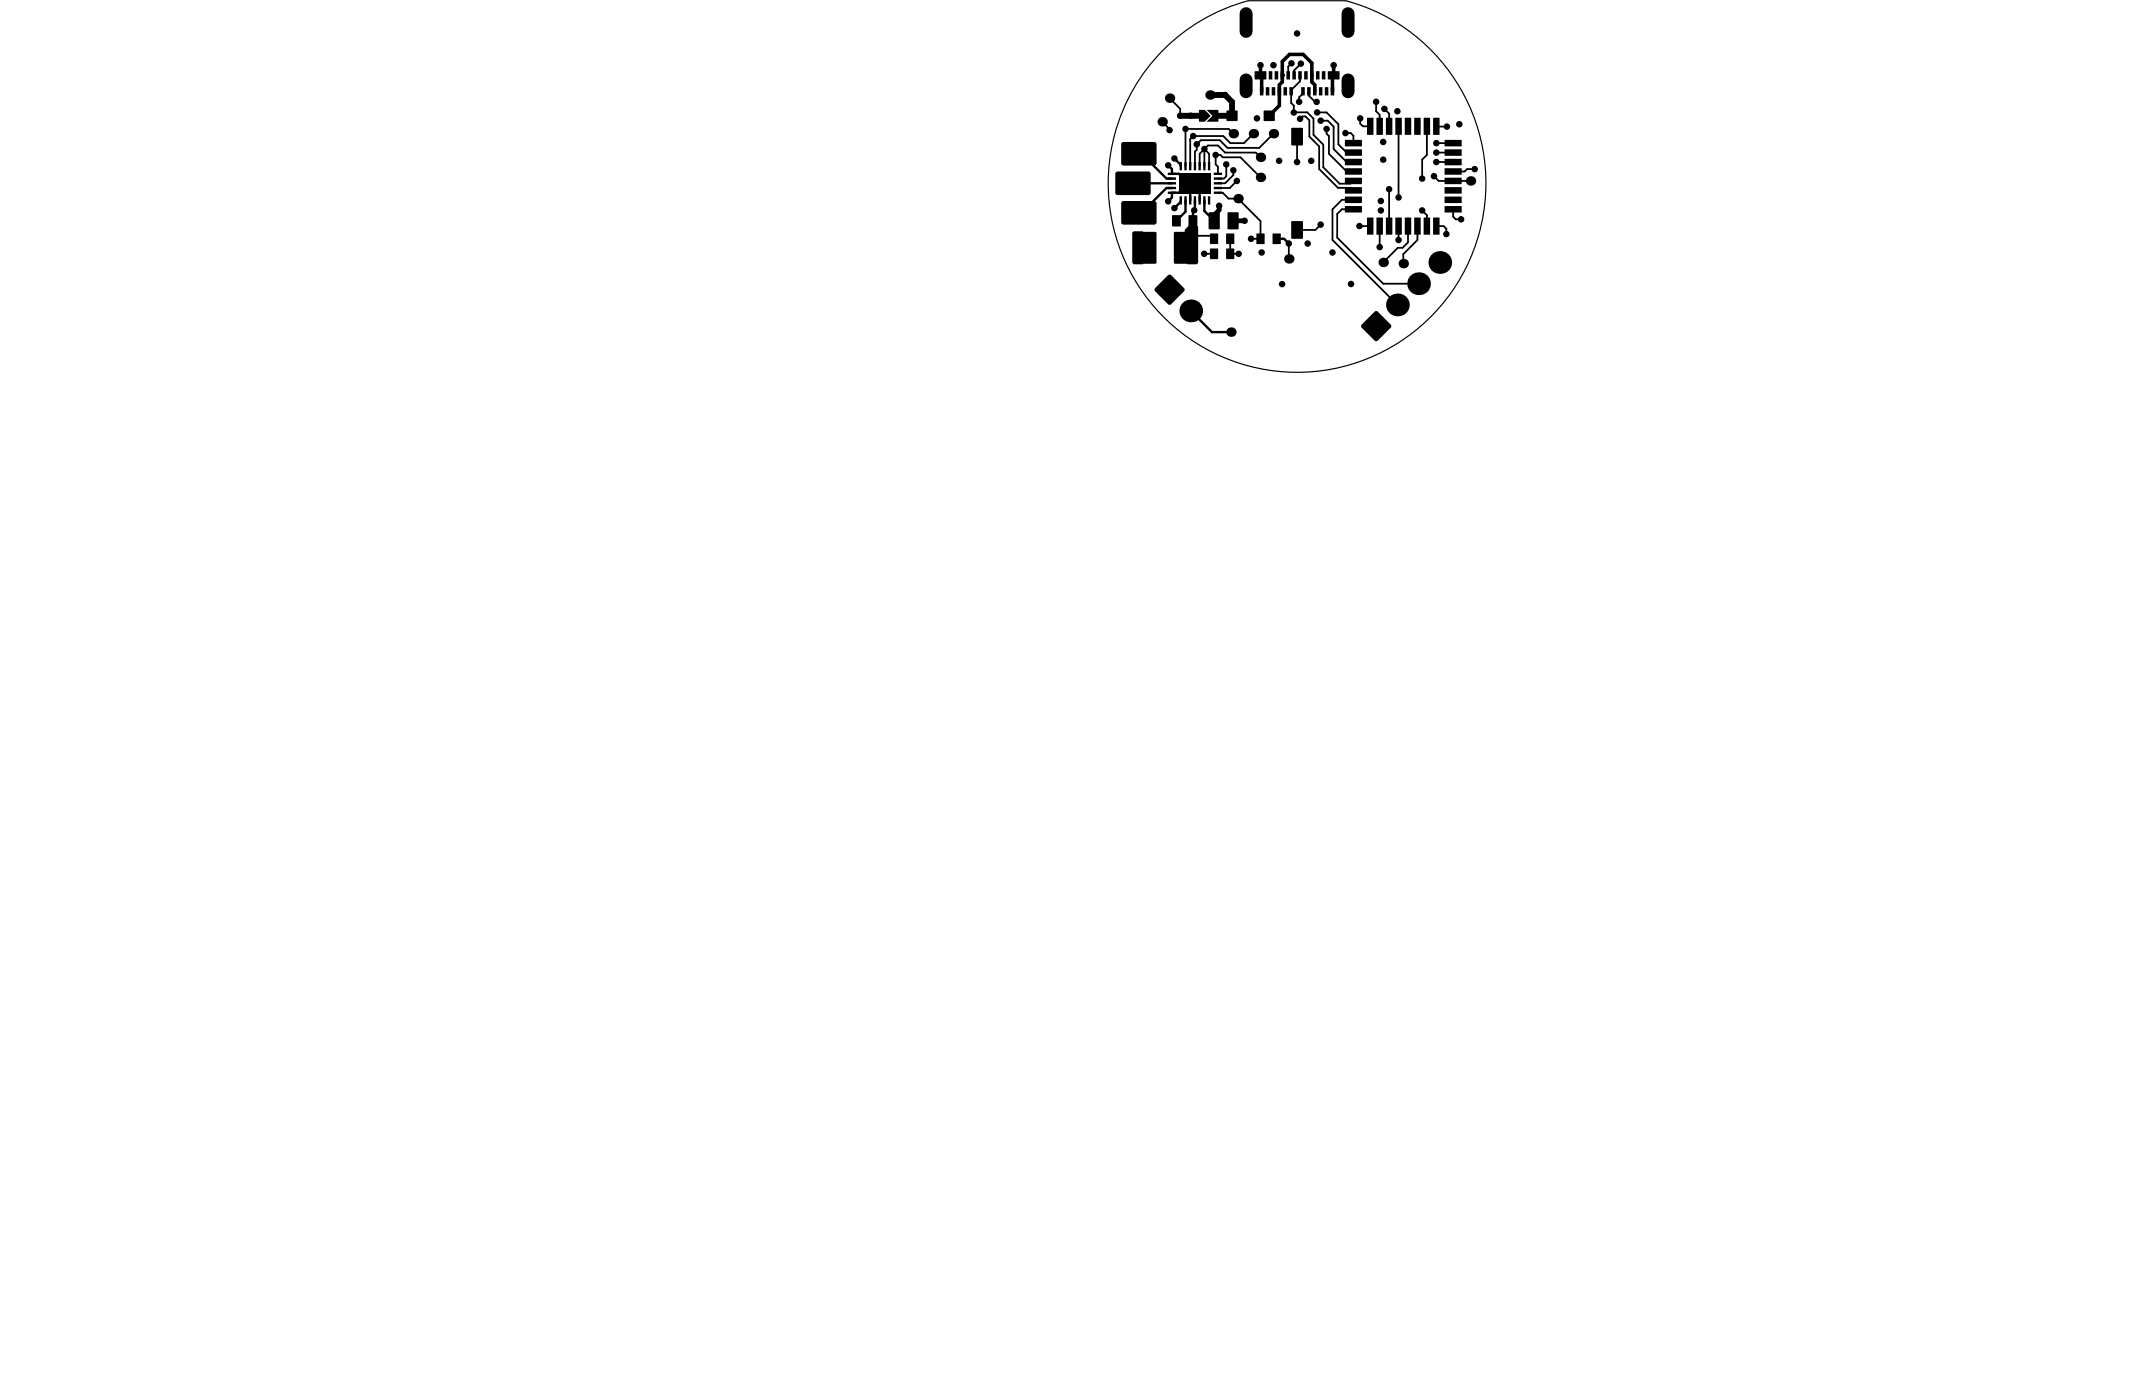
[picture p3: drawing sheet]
<svg xmlns="http://www.w3.org/2000/svg" width="302mm" height="195mm" viewBox="0 0 302 195" stroke-linecap="round" stroke-linejoin="round" font-family="sans-serif">
<circle cx="183" cy="25.9" r="26.7" fill="none" stroke="#000" stroke-width=".17"/>
<g fill="#000">
<path d="M169.2 15.5h.8l.8 .8-.8 .9-.8-.1zM170.2 15.5h1.7v1.6l-1.7 .1 .9-.9zM173.1 15.6h.1v.1h-.2zM173 16.9h.2v.2zM174.5 16.9h.1l-.1 .2zM174.5 15.6l.1 .1h-.1zM177 11.1h.1v.1zM177 10.1l.1-.1v.2h-.1zM177.7 13.4l.1 .1zM178.3 15.6h.1v.1h-.1zM178.3 16.9h.1v.2zM178.5 11.1h.2l-.2 .1z"/>
<path d="M178.5 10l.2 .2h-.2zM178.6 13.4v.1zM179 12.3h.1zM179.4 10l.1 .1zM179.4 13.4l.1 .1zM179.7 16.9h.1l-.1 .2zM179.7 15.6l.1 .1h-.1zM179.8 11.2h.1zM180.3 10v.1zM180.2 13.4l.1 .1zM181.1 10l.1 .1zM181.1 13.4v.1z"/>
<path d="M181.5 12.3h.1zM181.9 10l.1 .1zM181.9 13.4l.1 .1zM182.2 18.1l.1-.1v.2h-.1zM182.3 11.2h.1zM182.8 10v.1zM183.6 10l.1 .1zM183.6 13.4v.1zM183.7 18l.1 .2h-.1zM184 12.3h.1zM184.4 10l.1 .1zM184.4 13.4l.1 .1z"/>
<path d="M184.8 11.2h.1zM185.3 10v.1zM185.2 13.4l.1 .1zM186.1 10l.1 .1zM186.1 13.4v.1zM186.5 12.3h.1zM186.9 10l.1 .1zM186.9 13.4l.1 .1zM187.3 11.1h.1v.1zM187.4 10.1v-.1v.2h-.1zM187.7 13.4l.1 .1zM188.9 11.1h.1l-.1 .1z"/>
<path d="M188.9 10l.1 .2h-.1zM192.1 19.7v.1zM192.9 18.9v.1zM192.9 16.6v.1zM193.7 18.9h.1l-.1 .1zM193.7 16.6l.1 .1zM194.2 18.9l.1 .1zM194.2 16.6l.1 .1zM195 18.9h.1l-.1 .1zM195 16.6l.1 .1zM195.5 18.9l.1 .1zM195.5 16.6l.1 .1z"/>
<path d="M196.3 18.9h.1l-.1 .1zM196.3 16.6l.1 .1zM196.8 18.9l.1 .1zM196.9 16.6v.1zM197.7 18.9h.1l-.1 .1zM197.7 16.6l.1 .1zM198.2 18.9l.1 .1zM198.2 16.6l.1 .1zM199 18.9h.1l-.1 .1zM199 16.6l.1 .1zM199.5 18.9l.1 .1zM199.5 16.6l.1 .1z"/>
<path d="M200.3 18.9h.1l-.1 .1zM200.3 16.6l.1 .1zM200.8 18.9l.1 .1zM200.9 16.6v.1zM201.7 18.9h.1l-.1 .1zM201.7 16.6l.1 .1zM202.2 18.9l.1 .1zM202.2 16.6l.1 .1zM203 18.9h.1l-.1 .1zM203 16.6l.1 .1zM203.8 19.8h.1zM206.1 19.7l.1 .1z"/>
<path d="M157.5 24.2h.2v.3h-.4zM157.3 27.2h.4v.3h-.2zM158.3 20.1l.2-.1v.4h-.3zM158.2 23h.3v.4l-.3-.2zM158.3 28.4h.2v.3h-.3zM158.2 31.4h.3v.3l-.3-.2zM161.3 32.8l.1-.1v.2h-.2zM161.2 37h.2v.2zM159.9 32.6h1.3l.4 .5v3.8l-.4 .4h-1.3l-.2-.3v-4.1zM162 27.2h.3l-.1 .3h-.2zM162 24.2l.3 .2v.1h-.3zM162.8 23h.4l-.2 .3-.2 .1z"/>
<path d="M162.8 20l.3 .2 .1 .2h-.4zM162.8 31.4h.4l-.2 .3h-.2zM162.8 28.4l.3 .1 .1 .2h-.4zM163 32.7l.2 .2h-.2zM163 37h.2l-.2 .2zM164.8 38.8h.3h.1l-.2 .3zM165.4 30.4h.1v.1h-.2zM165.3 31.8h.2v.2zM165.7 32.8l.1-.1v.2h-.2zM165.6 37h.2v.2zM166.5 30.4l.1 .1h-.1zM166.5 31.8h.1l-.1 .2z"/>
<path d="M167.4 32.7l.2 .2h-.2zM167.4 37h.2l-.2 .2zM167.7 30.4h.1v.1h-.1zM167.7 31.8h.1v.2zM168.8 30.4l.1 .1h-.1zM168.8 31.8h.1l-.1 .2zM167.8 31.8h1l.2 .2v5.1l-.2 .2h-1.2l-.5-.4v-4.5zM170.6 30l.1-.1v.2h-.2zM170.5 32.2h.2v.2zM170.7 34.3h.1v.1zM170.7 33l.1-.1v.2h-.1zM170.7 35.1h.1v.1h-.1z"/>
<path d="M170.7 36.4h.1v.2zM171.7 34.3h.2l-.2 .1zM171.7 32.9l.2 .2h-.2zM171.7 35.1l.2 .1h-.2zM171.7 36.4h.2l-.2 .2zM171.9 29.9l.2 .2h-.2zM171.9 32.2h.2l-.2 .2zM173 34.3h.1v.1zM173 33l.1-.1v.2h-.1zM173 35.1h.1v.1h-.1zM173 36.4h.1v.2zM173.2 30l.1-.1v.2h-.1z"/>
<path d="M173.2 32.2h.1v.2zM174 34.3h.1l-.1 .1zM174 32.9l.1 .2h-.1zM174 35.1l.1 .1h-.1zM174 36.4h.1l-.1 .2zM174.6 29.9l.2 .2h-.2zM174.6 32.2h.2l-.2 .2zM177.3 33l.1-.1v.2h-.2zM177.2 34.3h.2v.1zM178.3 32.9l.1 .2h-.1zM178.3 34.3h.1l-.1 .1zM179.6 33v-.1v.2h-.1z"/>
<path d="M179.5 34.3h.1v.1zM180.6 32.9l.1 .2h-.1zM180.6 34.3h.1l-.1 .1zM182.2 20.4h.1v.1zM182.2 31.2h.1v.2h-.1zM182.2 33.5h.1v.2zM183.7 20.4h.1l-.1 .1zM183.7 33.5h.1l-.1 .2zM183.7 31.2l.1 .2h-.1zM189.7 20.6l.1 .1zM189.8 21.1v.1zM189.7 21.9l.1 .1z"/>
<path d="M189.8 22.4v.1zM189.7 23.2l.1 .1zM189.7 24.6l.1 .1zM189.8 25.1v.1zM189.7 25.9l.1 .1zM189.8 26.4v.1zM189.7 27.2l.1 .1zM189.7 28.6l.1 .1zM189.8 29.1v.1zM189.7 29.9l.1 .1zM192.1 20.6v.1zM192.1 21.9v.1z"/>
<path d="M192.1 21.1v.1zM192.1 23.2v.1zM192.1 22.4v.1zM192.1 24.6v.1zM192.1 23.7v.1zM192.1 25.9v.1zM192.1 25.1v.1zM192.1 27.2v.1zM192.1 26.4v.1zM192.1 28.6v.1zM192.1 27.7v.1zM192.1 29.9v.1z"/>
<path d="M192.1 29.1v.1zM192.9 33v.1zM192.9 30.7v.1zM193.7 33h.1l-.1 .1zM193.7 30.7l.1 .1zM194.2 33l.1 .1zM194.2 30.7l.1 .1zM195 33h.1l-.1 .1zM195 30.7l.1 .1zM195.5 33l.1 .1zM195.5 30.7l.1 .1zM196.3 33h.1l-.1 .1z"/>
<path d="M196.3 30.7l.1 .1zM196.8 33l.1 .1zM196.9 30.7v.1zM197.7 33h.1l-.1 .1zM197.7 30.7l.1 .1zM198.2 33l.1 .1zM198.2 30.7l.1 .1zM199 33h.1l-.1 .1zM199 30.7l.1 .1zM199.5 33l.1 .1zM199.5 30.7l.1 .1zM200.3 33h.1l-.1 .1z"/>
<path d="M200.3 30.7l.1 .1zM200.8 33l.1 .1zM200.9 30.7v.1zM201.7 33h.1l-.1 .1zM201.7 30.7l.1 .1zM202.2 33l.1 .1zM202.2 30.7l.1 .1zM203 33h.1l-.1 .1zM203 30.7l.1 .1zM203.8 29.1l.1 .1zM203.8 29.9l.1 .1zM203.8 27.8h.1z"/>
<path d="M203.8 28.6l.1 .1zM203.8 26.4l.1 .1zM203.8 27.2l.1 .1zM203.8 25.1l.1 .1zM203.8 25.9l.1 .1zM203.8 23.8h.1zM203.8 24.6l.1 .1zM203.8 22.4l.1 .1zM203.8 23.2l.1 .1zM203.8 21.1l.1 .1zM203.8 21.9l.1 .1zM203.8 20.6l.1 .1z"/>
<path d="M206.1 29.9h.1l-.1 .1zM206.1 29.1l.1 .1zM206.1 28.6h.1l-.1 .1zM206.1 27.7l.1 .1zM206.1 27.2h.1l-.1 .1zM206.1 26.4l.1 .1zM206.1 25.9h.1l-.1 .1zM206.1 25.1l.1 .1zM206.1 24.6h.1l-.1 .1zM206.1 23.7l.1 .1zM206.1 23.2h.1l-.1 .1zM206.1 22.4l.1 .1z"/>
<path d="M206.1 21.9h.1l-.1 .1zM206.1 21.1l.1 .1zM206.1 20.6h.1l-.1 .1zM163 40.7l.2 .2-.2 .2-.1-.1zM165 42.7l.2 .2-.1 .1-.3-.1zM167 40.7l.1 .3-.1 .1-.2-.2zM192.1 45.8l.2 .2-.2 .2-.1-.3zM193.9 44l.3-.1 .2 .1-.2 .2zM194.2 47.8l.2 .3h-.2h-.3zM196.2 45.8l.1 .3-.1 .1-.2-.2z"/>
<circle cx="164" cy="17.2" r=".67"/>
<circle cx="165" cy="18.4" r=".46"/>
<circle cx="165" cy="13.9" r=".67"/>
<circle cx="166.5" cy="16.3" r=".46"/>
<circle cx="167.2" cy="18.2" r=".46"/>
<circle cx="168" cy="16.3" r=".46"/>
<circle cx="168.3" cy="19.2" r=".46"/>
<circle cx="170.7" cy="13.4" r=".67"/>
<circle cx="172.8" cy="13.4" r=".46"/>
<circle cx="174" cy="18.9" r=".67"/>
<circle cx="176.8" cy="18.9" r=".67"/>
<circle cx="177.3" cy="16.7" r=".46"/>
<circle cx="177.8" cy="9.2" r=".46"/>
<circle cx="179.7" cy="9.2" r=".46"/>
<circle cx="179.7" cy="18.9" r=".67"/>
<circle cx="180.9" cy="10.6" r=".25"/>
<circle cx="182.2" cy="8.9" r=".46"/>
<circle cx="182.5" cy="15.9" r=".46"/>
<circle cx="183" cy="4.7" r=".46"/>
<circle cx="183.3" cy="14.4" r=".46"/>
<circle cx="183.4" cy="16.8" r=".46"/>
<circle cx="183.5" cy="9" r=".46"/>
<circle cx="185.8" cy="14.4" r=".46"/>
<circle cx="185.8" cy="15.9" r=".46"/>
<circle cx="186.3" cy="17" r=".46"/>
<circle cx="187.2" cy="18.2" r=".46"/>
<circle cx="188.1" cy="9.2" r=".46"/>
<circle cx="189.8" cy="18.8" r=".46"/>
<circle cx="191.9" cy="16.7" r=".46"/>
<circle cx="194.1" cy="14.4" r=".46"/>
<circle cx="195.3" cy="15.4" r=".46"/>
<circle cx="197.1" cy="15.7" r=".46"/>
<circle cx="204.1" cy="17.9" r=".46"/>
<circle cx="205.9" cy="17.5" r=".46"/>
<circle cx="159.8" cy="25.9" r=".17"/>
<circle cx="160.4" cy="36.7" r=".46"/>
<circle cx="160.4" cy="35" r=".46"/>
<circle cx="160.4" cy="33.3" r=".46"/>
<circle cx="164.8" cy="28.4" r=".46"/>
<circle cx="164.8" cy="23.3" r=".46"/>
<circle cx="165.7" cy="29.4" r=".46"/>
<circle cx="165.7" cy="22.4" r=".46"/>
<circle cx="168.4" cy="36.7" r=".46"/>
<circle cx="168.4" cy="35" r=".46"/>
<circle cx="168.4" cy="33.3" r=".46"/>
<circle cx="168.5" cy="29.7" r=".46"/>
<circle cx="168.8" cy="20.4" r=".46"/>
<circle cx="169.9" cy="35.8" r=".46"/>
<circle cx="169.9" cy="21" r=".46"/>
<circle cx="171.5" cy="21.9" r=".46"/>
<circle cx="172" cy="29" r=".46"/>
<circle cx="173" cy="23.2" r=".46"/>
<circle cx="174" cy="24" r=".46"/>
<circle cx="174.5" cy="25.5" r=".46"/>
<circle cx="174.7" cy="28" r=".67"/>
<circle cx="174.7" cy="35.8" r=".46"/>
<circle cx="175.6" cy="31.2" r=".46"/>
<circle cx="176.5" cy="33.7" r=".46"/>
<circle cx="177.8" cy="22.2" r=".67"/>
<circle cx="177.8" cy="25" r=".67"/>
<circle cx="178" cy="35.6" r=".46"/>
<circle cx="180.5" cy="22.7" r=".46"/>
<circle cx="181.8" cy="34.4" r=".46"/>
<circle cx="181.8" cy="36.5" r=".67"/>
<circle cx="183" cy="22.9" r=".46"/>
<circle cx="184.5" cy="34.4" r=".46"/>
<circle cx="185" cy="22.7" r=".46"/>
<circle cx="186.3" cy="31.7" r=".46"/>
<circle cx="188" cy="35.6" r=".46"/>
<circle cx="191.8" cy="31.9" r=".46"/>
<circle cx="194.6" cy="34.9" r=".46"/>
<circle cx="194.8" cy="28.4" r=".46"/>
<circle cx="194.8" cy="29.7" r=".46"/>
<circle cx="195.1" cy="20" r=".46"/>
<circle cx="195.1" cy="22.5" r=".46"/>
<circle cx="195.1" cy="37" r=".67"/>
<circle cx="196" cy="26.7" r=".46"/>
<circle cx="197.3" cy="33.9" r=".46"/>
<circle cx="197.3" cy="27.9" r=".46"/>
<circle cx="198" cy="37.2" r=".67"/>
<circle cx="200.6" cy="29.7" r=".46"/>
<circle cx="200.6" cy="25.2" r=".46"/>
<circle cx="202.3" cy="24.9" r=".46"/>
<circle cx="202.6" cy="21.5" r=".46"/>
<circle cx="202.6" cy="22.9" r=".46"/>
<circle cx="202.6" cy="20.2" r=".46"/>
<circle cx="203.1" cy="37" r="1.6"/>
<circle cx="204" cy="33" r=".46"/>
<circle cx="206.1" cy="30.9" r=".46"/>
<circle cx="207.5" cy="25.5" r=".67"/>
<circle cx="208" cy="23.9" r=".46"/>
<circle cx="168" cy="43.9" r="1.6"/>
<circle cx="173.7" cy="46.9" r=".67"/>
<circle cx="180.9" cy="40.1" r=".46"/>
<circle cx="190.6" cy="40.1" r=".46"/>
<circle cx="197.1" cy="43" r="1.6"/>
<circle cx="200.1" cy="40" r="1.6"/>
</g>
<g fill="none" stroke="#000" stroke-width=".25">
<path d="M164 17.2l1 1v.2M165 13.9l1.5 1.4v1M174 18.9l-.7-.7h-6.1v5.2M176.8 18.9l-1.3 1.3h-1.9l-1-1h-4.3l-.4 .4v3.8M179.7 18.9l-2 2h-4.5l-1.1-1.1h-2.7l-.6 .6v.7l-.2 .3v2M182.2 8.9l-.5 .5v1.2M183 19.3v3.6M183.4 10.6v.9l-1.2 1.2v1.8l.3 .4v1l1.9-.1 .9 .9v2.3l1.4 1.4v3.2l2.3 2.3h1.5l.4-.4M183.4 16.8l.3-.4h.5l.5 .6v2.3l1.4 1.4v3.1l2.7 2.7h1.8l.3 .3M183.5 9l-.9 .9v.7M183.8 12.9v.3l-.5 .5v.7M184.7 12.9v.6l.8 .9h.3"/>
<path d="M185.8 15.9h1.4l1.6 1.6v2.9l1.2 1.1h.9M186.3 17h1l.8 .9v3.1l1.9 1.9h.9M187.2 18.2v.7l.3 .3v2.5l2.5 2.5h.9M189.8 18.8h.8l.3 .4v1M191.9 16.7v.7l.4 .4h1M194.1 14.4v1.3l.5 .5v1.6M195.3 15.4l.7 .6v1.8M197.3 17.8v10.1M201.3 17.8v4.1l-.7 .6v2.7M202.6 17.8l1.5 .1M168.4 33.3h2.5l.4 .4M168.6 29.6l-.1 .1"/>
<path d="M169.9 35.8h1.4M169.9 23.4v-2.4l.7 .7v1.7M171.8 24.5v-1l-.3-.3v-1.3h.7l.3 .3h2.5l2.8 2.8M171.8 27.2h.7l.8 .8h1.4l3.1 3.2v2.5M173 23.2v1.7l-.3 .3h-.9M173.6 33.7v2.1h1.1M174 24v.7l-1.2 1.2h-1M174.5 25.5l-1 1h-1.7M176.5 33.7h1.3M177.8 22.2l-.6-.7h-4.4l-1-1h-1.4l-1.2 1.2v1.7M177.8 33.7h.1M181.8 34.4v2.1"/>
<path d="M186.3 31.7l-.7 .7h-2.6M190.9 29.5h-1.6l-.7 .7v3.3l6.5 6.5h5M190.9 28.2h-1.6l-1.3 1.3v4.4l9.1 9.1M191.8 31.9h1.5M194.6 31.9v3M196 26.7v5.2M197.3 31.9v2M198.6 31.9v2.3l-.7 .8h-.7l-2.1 2M200 31.9v2l-2 2v1.3M200.6 29.7l.7 .7v1.5M202.3 24.9l.7 .6h4.5M202.6 21.5h2.4"/>
<path d="M202.6 31.9h1.1l.3 .4v.7M202.6 20.2h2.4M202.6 22.9h2.4M205 29.5v1.1l.4 .3h.7M208 23.9h-1l-.4 .3h-1.6"/>
</g>
<g fill="none" stroke="#000" stroke-width=".33">
<path d="M159.8 25.9h5.5M160.7 21.7h.4l3.5 3.5h.7M164.8 23.3l.5 .6v.6h1l1.3 1.4M165.3 26.5h-.7l-3.5 3.5h-.4M165.7 22.4l.9 .9v.1M166.6 28.3v.2l-.9 .9M167.2 28.3v1.6l-1.2 1.3M167.6 25.9l-1.3 1.3h-1v.7l-.5 .5M167.6 25.9h1M168.5 29.7l-.2 .2v1.3M168.5 29.7h.1M168.6 28.3v1.3"/>
<path d="M168.6 25.9l.6 .6v1.8M168.6 25.9l-.7 .6v1.8M169.9 28.3v1.5l1.4 1.4M180.1 33.7h1.1l.6 .7M168 43.9l3 3h2.7"/>
</g>
<path d="M177.8 9.2v1.4l.2 .2v2.1M185.5 12.9v-.9l-.4-.4v-2.7l-1.2-1.2h-2l-1 1v2.9l-.4 .4v2.9l-1.4 1.4M188.1 9.2v1.4l-.1 .2v2.1" fill="none" stroke="#000" stroke-width=".5"/>
<path d="M166.5 16.3h3.5M170.7 13.4h2.1l1 1v1.9h-2.1" fill="none" stroke="#000" stroke-width=".83"/>
<path d="M172 29v.6l-.7 .7v.9M174 31.2h1.6" fill="none" stroke="#000" stroke-width=".67"/>
<g fill="#000">
<path d="M173.2 15.6h1.3l.1 .1v1.2l-.1 .2h-1.3l-.2-.2v-1.2z" fill-rule="evenodd"/>
<path d="M177.1 10h1.4l.2 .2v.9l-.2 .1h-1.4l-.1-.1v-.9z" fill-rule="evenodd"/>
<path d="M177.8 12.3h.4v1.2l-.5-.1z" fill-rule="evenodd"/>
<path d="M178.3 15.7l.1-.1h1.3l.1 .1v1.2l-.1 .2h-1.3l-.1-.2z" fill-rule="evenodd"/>
<path d="M178.6 12.3h.5l-.1 1.2-.4-.1z" fill-rule="evenodd"/>
<path d="M179 10l.5 .1-.1 1.1h-.4z" fill-rule="evenodd"/>
<path d="M179.5 12.3h.4v1.2l-.5-.1z" fill-rule="evenodd"/>
<path d="M179.8 10.1h.5v1.1h-.5z" fill-rule="evenodd"/>
<path d="M180.3 12.3h.4v1.2l-.5-.1z" fill-rule="evenodd"/>
<path d="M180.7 10l.5 .1-.1 1.1h-.4z" fill-rule="evenodd"/>
<path d="M181.1 12.3h.5l-.1 1.2-.4-.1z" fill-rule="evenodd"/>
<path d="M181.5 10l.5 .1-.1 1.1h-.4z" fill-rule="evenodd"/>
<path d="M182 12.3h.4v1.2l-.5-.1z" fill-rule="evenodd"/>
<path d="M182.2 18.2l.1-.2h1.4l.1 .2v2.2l-.1 .1h-1.4l-.1-.1z" fill-rule="evenodd"/>
<path d="M182.4 10l.4 .1v1.1h-.5z" fill-rule="evenodd"/>
<path d="M183.2 10.1h.5l-.1 1.1h-.4z" fill-rule="evenodd"/>
<path d="M183.6 12.3h.5l-.1 1.2-.4-.1z" fill-rule="evenodd"/>
<path d="M184 10l.5 .1-.1 1.1h-.4z" fill-rule="evenodd"/>
<path d="M184.5 12.3h.4v1.2l-.5-.1z" fill-rule="evenodd"/>
<path d="M184.9 10l.4 .1v1.1h-.5z" fill-rule="evenodd"/>
<path d="M185.3 12.3h.4v1.2l-.5-.1z" fill-rule="evenodd"/>
<path d="M185.7 10l.5 .1-.1 1.1h-.4z" fill-rule="evenodd"/>
<path d="M186.1 12.3h.5l-.1 1.2-.4-.1z" fill-rule="evenodd"/>
<path d="M186.5 10.1h.5l-.1 1.1h-.4z" fill-rule="evenodd"/>
<path d="M187 12.3h.4v1.2l-.5-.1z" fill-rule="evenodd"/>
<path d="M187.4 10h1.5l.1 .2v.9l-.1 .1h-1.5l-.1-.1v-.9z" fill-rule="evenodd"/>
<path d="M187.8 12.3h.4v1.2l-.5-.1z" fill-rule="evenodd"/>
<path d="M192.9 16.6h.8l.1 .1v2.2l-.1 .1h-.8v-.1v-2.2z" fill-rule="evenodd"/>
<path d="M194.3 16.6h.7l.1 .1v2.2l-.1 .1h-.7l-.1-.1v-2.2z" fill-rule="evenodd"/>
<path d="M195.6 16.6h.7l.1 .1v2.2l-.1 .1h-.7l-.1-.1v-2.2z" fill-rule="evenodd"/>
<path d="M196.9 16.6h.8l.1 .1v2.2l-.1 .1h-.8l-.1-.1v-2.2z" fill-rule="evenodd"/>
<path d="M198.3 16.6h.7l.1 .1v2.2l-.1 .1h-.7l-.1-.1v-2.2z" fill-rule="evenodd"/>
<path d="M199.6 16.6h.7l.1 .1v2.2l-.1 .1h-.7l-.1-.1v-2.2z" fill-rule="evenodd"/>
<path d="M200.9 16.6h.8l.1 .1v2.2l-.1 .1h-.8l-.1-.1v-2.2z" fill-rule="evenodd"/>
<path d="M202.3 16.6h.7l.1 .1v2.2l-.1 .1h-.7l-.1-.1v-2.2z" fill-rule="evenodd"/>
<path d="M157.7 24.2h4.3l.3 .3v2.7l-.3 .3h-4.3l-.4-.3v-2.7z" fill-rule="evenodd"/>
<path d="M158.5 20h4.3l.4 .4v2.6l-.4 .4h-4.3l-.3-.4v-2.6z" fill-rule="evenodd"/>
<path d="M158.5 28.4h4.3l.4 .3v2.7l-.4 .3h-4.3l-.3-.3v-2.7z" fill-rule="evenodd"/>
<path d="M161.4 32.7h1.6l.2 .2v4.1l-.2 .2h-1.6l-.2-.2v-4.1z" fill-rule="evenodd"/>
<path d="M164.8 24.4h1.1v.3h-1.1z" fill-rule="evenodd"/>
<path d="M164.8 25h1.1v.3l-1.1 .1z" fill-rule="evenodd"/>
<path d="M164.8 25.7h1.1v.3h-1.1z" fill-rule="evenodd"/>
<path d="M164.8 26.4h1.1v.3h-1.1z" fill-rule="evenodd"/>
<path d="M164.8 27h1.1v.3l-1.1 .1z" fill-rule="evenodd"/>
<path d="M165.3 30.5l.2-.1h1l.1 .1v1.3l-.1 .2h-1l-.2-.2z" fill-rule="evenodd"/>
<path d="M166.4 22.9h.3v1.1h-.3z" fill-rule="evenodd"/>
<path d="M166.4 27.7h.3v1.2l-.3-.1z" fill-rule="evenodd"/>
<path d="M167.1 22.9h.3v1.1h-.3z" fill-rule="evenodd"/>
<path d="M167.1 27.7h.3v1.2l-.3-.1z" fill-rule="evenodd"/>
<path d="M165.8 32.7h1.6l.2 .2v4.1l-.2 .2h-1.6l-.2-.2v-4.1z" fill-rule="evenodd"/>
<path d="M167.8 22.9h.3l-.1 1.1h-.3z" fill-rule="evenodd"/>
<path d="M167.8 27.7h.3l-.1 1.2-.3-.1z" fill-rule="evenodd"/>
<path d="M168.4 22.9h.3v1.1h-.3z" fill-rule="evenodd"/>
<path d="M168.4 27.7h.3v1.2l-.3-.1z" fill-rule="evenodd"/>
<path d="M167.8 30.4h1l.1 .1v1.3l-.1 .2h-1l-.1-.2v-1.3z" fill-rule="evenodd"/>
<path d="M169.1 22.9h.3v1.1h-.3z" fill-rule="evenodd"/>
<path d="M169.1 27.7h.3v1.2l-.3-.1z" fill-rule="evenodd"/>
<path d="M169.8 22.9h.3l-.1 1.1h-.3z" fill-rule="evenodd"/>
<path d="M169.8 27.7h.3l-.1 1.2-.3-.1z" fill-rule="evenodd"/>
<path d="M170.8 32.9h.9l.2 .2v1.2l-.2 .1h-.9l-.1-.1v-1.2z" fill-rule="evenodd"/>
<path d="M170.4 22.9h.3v1.1h-.3z" fill-rule="evenodd"/>
<path d="M170.4 27.7h.3v1.2l-.3-.1z" fill-rule="evenodd"/>
<path d="M166.3 24.4h4.5v2.9h-4.5z" fill-rule="evenodd"/>
<path d="M170.8 35.1h.9l.2 .1v1.2l-.2 .2h-.9l-.1-.2v-1.2z" fill-rule="evenodd"/>
<path d="M170.7 29.9h1.2l.2 .2v2.1l-.2 .2h-1.2l-.2-.2v-2.1z" fill-rule="evenodd"/>
<path d="M171.3 27h1.1v.3l-1.1 .1z" fill-rule="evenodd"/>
<path d="M171.3 26.4h1.1v.3h-1.1z" fill-rule="evenodd"/>
<path d="M171.2 25.7h1.2v.3h-1.1z" fill-rule="evenodd"/>
<path d="M171.3 25h1.1v.3l-1.1 .1z" fill-rule="evenodd"/>
<path d="M171.3 24.4h1.1v.3h-1.1z" fill-rule="evenodd"/>
<path d="M173.1 32.9h.9l.1 .2v1.2l-.1 .1h-.9l-.1-.1v-1.2z" fill-rule="evenodd"/>
<path d="M173.1 35.1h.9l.1 .1v1.2l-.1 .2h-.9l-.1-.2v-1.2z" fill-rule="evenodd"/>
<path d="M173.3 29.9h1.3l.2 .2v2.1l-.2 .2h-1.3l-.1-.2v-2.1z" fill-rule="evenodd"/>
<path d="M177.4 32.9h.9l.1 .2v1.2l-.1 .1h-.9l-.2-.1v-1.2z" fill-rule="evenodd"/>
<path d="M179.6 32.9h1l.1 .2v1.2l-.1 .1h-1l-.1-.1v-1.2z" fill-rule="evenodd"/>
<path d="M182.3 31.2h1.4l.1 .2v2.1l-.1 .2h-1.4l-.1-.2v-2.1z" fill-rule="evenodd"/>
<path d="M189.8 19.7h2.3v.1v.8v.1h-2.3l-.1-.1v-.8z" fill-rule="evenodd"/>
<path d="M189.8 21.1h2.3v.1v.7v.1h-2.3l-.1-.1v-.7z" fill-rule="evenodd"/>
<path d="M189.8 22.4h2.3v.1v.7v.1h-2.3l-.1-.1v-.7z" fill-rule="evenodd"/>
<path d="M189.8 23.7h2.3v.1v.8v.1h-2.3l-.1-.1v-.8z" fill-rule="evenodd"/>
<path d="M189.8 25.1h2.3v.1v.7v.1h-2.3l-.1-.1v-.7z" fill-rule="evenodd"/>
<path d="M189.8 26.4h2.3v.1v.7v.1h-2.3l-.1-.1v-.7z" fill-rule="evenodd"/>
<path d="M189.8 27.7h2.3v.1v.8v.1h-2.3l-.1-.1v-.8z" fill-rule="evenodd"/>
<path d="M189.8 29.1h2.3v.1v.7v.1h-2.3l-.1-.1v-.7z" fill-rule="evenodd"/>
<path d="M192.9 30.8v-.1h.8l.1 .1v2.2l-.1 .1h-.8v-.1z" fill-rule="evenodd"/>
<path d="M194.2 30.8l.1-.1h.7l.1 .1v2.2l-.1 .1h-.7l-.1-.1z" fill-rule="evenodd"/>
<path d="M195.6 30.7h.7l.1 .1v2.2l-.1 .1h-.7l-.1-.1v-2.2z" fill-rule="evenodd"/>
<path d="M196.8 30.8l.1-.1h.8l.1 .1v2.2l-.1 .1h-.8l-.1-.1z" fill-rule="evenodd"/>
<path d="M198.3 30.7h.7l.1 .1v2.2l-.1 .1h-.7l-.1-.1v-2.2z" fill-rule="evenodd"/>
<path d="M199.5 30.8l.1-.1h.7l.1 .1v2.2l-.1 .1h-.7l-.1-.1z" fill-rule="evenodd"/>
<path d="M200.8 30.8l.1-.1h.8l.1 .1v2.2l-.1 .1h-.8l-.1-.1z" fill-rule="evenodd"/>
<path d="M202.3 30.7h.7l.1 .1v2.2l-.1 .1h-.7l-.1-.1v-2.2z" fill-rule="evenodd"/>
<path d="M203.9 29.1h2.2l.1 .1v.7l-.1 .1h-2.2l-.1-.1v-.7z" fill-rule="evenodd"/>
<path d="M203.8 27.8l.1-.1h2.2l.1 .1v.8l-.1 .1h-2.2l-.1-.1z" fill-rule="evenodd"/>
<path d="M203.9 26.4h2.2l.1 .1v.7l-.1 .1h-2.2l-.1-.1v-.7z" fill-rule="evenodd"/>
<path d="M203.9 25.1h2.2l.1 .1v.7l-.1 .1h-2.2l-.1-.1v-.7z" fill-rule="evenodd"/>
<path d="M203.8 23.8l.1-.1h2.2l.1 .1v.8l-.1 .1h-2.2l-.1-.1z" fill-rule="evenodd"/>
<path d="M203.9 22.4h2.2l.1 .1v.7l-.1 .1h-2.2l-.1-.1v-.7z" fill-rule="evenodd"/>
<path d="M203.9 21.1h2.2l.1 .1v.7l-.1 .1h-2.2l-.1-.1v-.7z" fill-rule="evenodd"/>
<path d="M203.8 19.8l.1-.1h2.2l.1 .1v.8l-.1 .1h-2.2l-.1-.1z" fill-rule="evenodd"/>
<path d="M164.8 38.8h.4l1.8 1.9v.4l-1.8 1.8h-.4l-1.8-1.8v-.4z" fill-rule="evenodd"/>
<path d="M193.9 44h.5l1.8 1.8v.4l-1.8 1.9h-.5l-1.8-1.9v-.4z" fill-rule="evenodd"/>
</g>
<path d="M175.8 1.9v2.5M175.8 11.3v1.6M190.2 1.9v2.5M190.2 11.3v1.6" fill="none" stroke="#000" stroke-width="1.8"/>
</svg>
